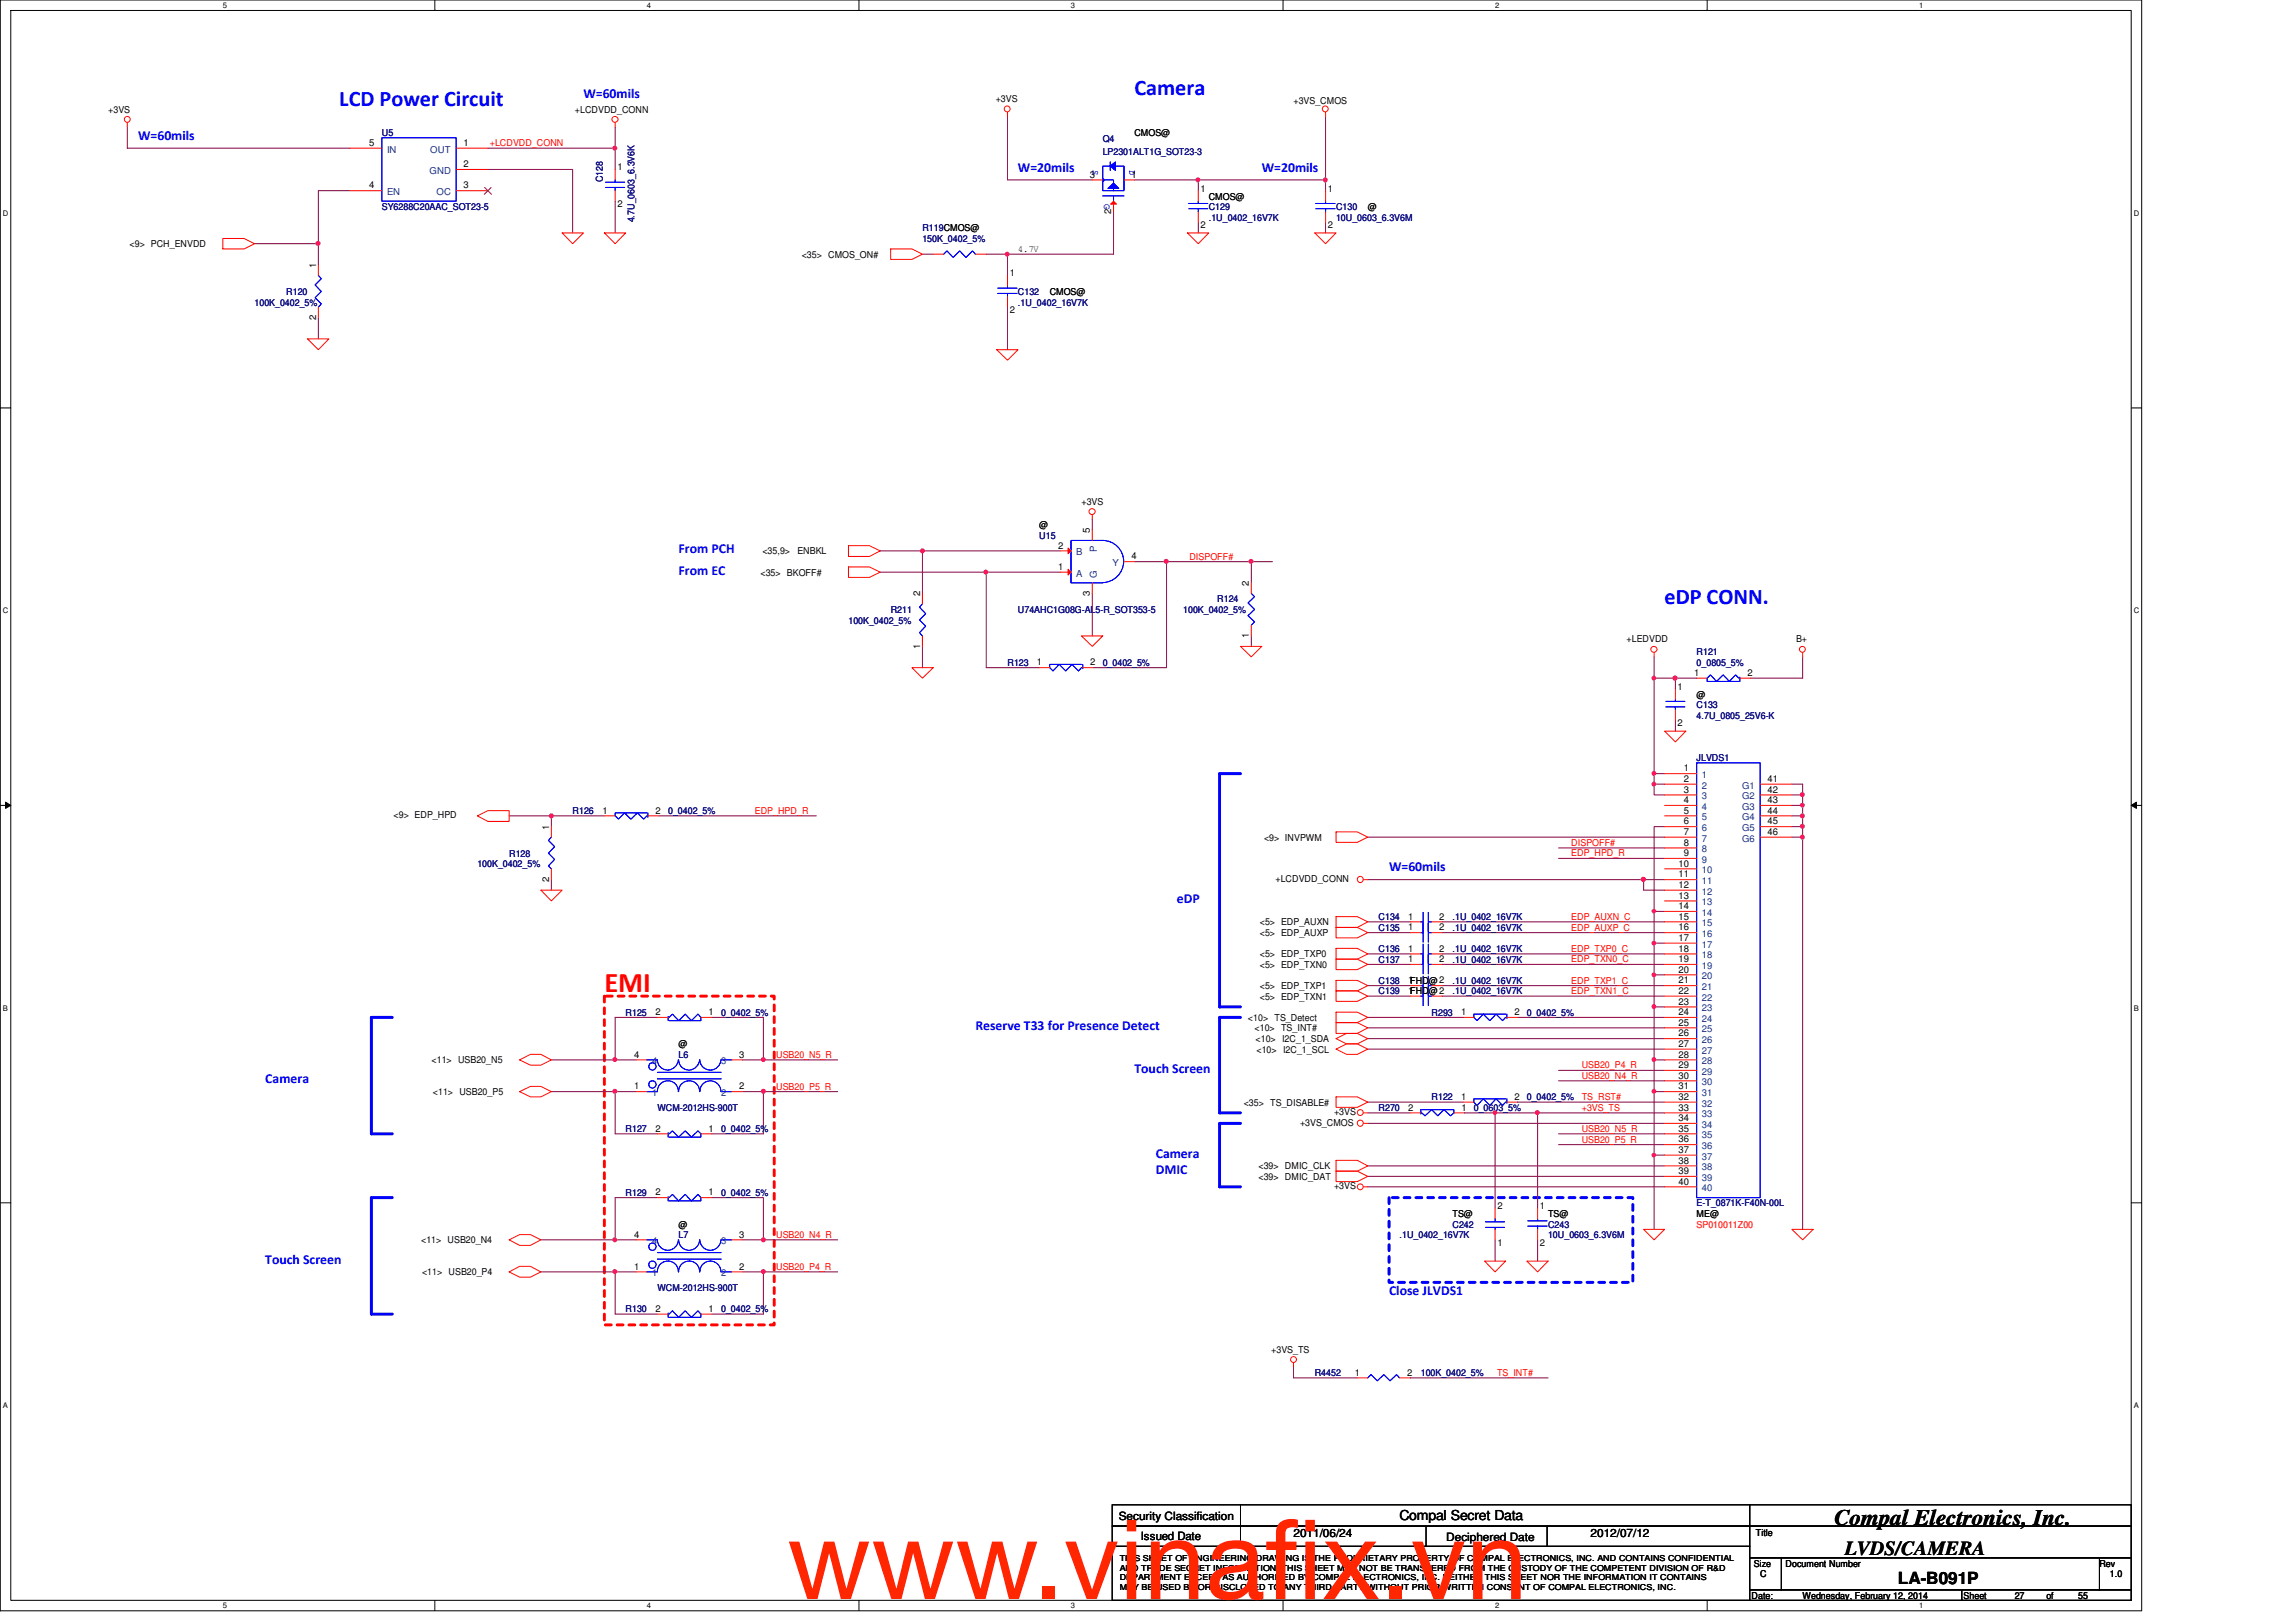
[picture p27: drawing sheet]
<svg xmlns="http://www.w3.org/2000/svg" width="297mm" height="210mm" viewBox="0 0 297 210" stroke-linecap="round" stroke-linejoin="round" font-family="sans-serif">
<defs><g id="words">
<g font-size="14.1" fill="#ff2600">
<text x="101.8" y="206.9">www.vinaf</text>
<text x="163.7" y="206.9">ix.vn</text>
</g>
<text font-size="3.7" fill="#f00" x="78.2" y="128.3">EMI</text>
<g font-size="2.9" fill="#00f">
<text x="43.9" y="13.7">LCD Power Circuit</text>
<text x="146.8" y="12.3">Camera</text>
<text x="215.3" y="78.2">eDP CONN.</text>
</g>
<text font-size="2.9" x="237.3" y="197.4">Compal Electronics, Inc.</text>
<text font-size="2.6" x="238.7" y="201.2">LVDS/CAMERA</text>
<text font-size="2.2" x="245.5" y="205">LA-B091P</text>
<g font-size="1.8" fill="#00f">
<text x="75.5" y="12.7">W=60mils</text>
<text x="17.9" y="18.1">W=60mils</text>
<text x="131.7" y="22.3">W=20mils</text>
<text x="163.2" y="22.3">W=20mils</text>
<text x="87.8" y="71.6">From PCH</text>
<text x="87.8" y="74.4">From EC</text>
<text x="179.7" y="112.8">W=60mils</text>
<text x="152.3" y="116.9">eDP</text>
<text x="126.2" y="133.4">Reserve T33 for Presence Detect</text>
<text x="34.3" y="140.2">Camera</text>
<text x="146.8" y="138.9">Touch Screen</text>
<text x="149.5" y="149.8">Camera</text>
<text x="149.5" y="152">DMIC</text>
<text x="34.3" y="163.5">Touch Screen</text>
<text x="179.7" y="167.6">Close JLVDS1</text>
</g>
<text font-size="1.8" x="181.1" y="196.8">Compal Secret Data</text>
<g font-size="1.5">
<text x="144.7" y="196.6">Security Classification</text>
<text x="147.6" y="199.3">Issued Date</text>
<text x="167.3" y="198.8">2011/06/24</text>
<text x="187.1" y="199.4">Deciphered Date</text>
<text x="205.8" y="198.8">2012/07/12</text>
</g>
<g font-size="1.2">
<text x="14" y="14.6">+3VS</text>
<text x="74.4" y="14.6">+LCDVDD_CONN</text>
<text x="128.8" y="13.2">+3VS</text>
<text x="146.8" y="17.6">CMOS@</text>
<text x="167.3" y="13.5">+3VS_CMOS</text>
<text x="47.7" y="18.9">5</text>
<text x="60" y="18.9">1</text>
<text x="60" y="21.6">2</text>
<text x="79.9" y="22.1">1</text>
<text x="141" y="23">3</text>
<text x="146.4" y="23">1</text>
<text x="47.7" y="24.4">4</text>
<text x="60" y="24.4">3</text>
<text x="79.9" y="26.8">2</text>
<text x="143.8" y="27.7" transform="rotate(-90 143.8 27.7)">2</text>
<text x="155.3" y="24.8">1</text>
<text x="155.3" y="29.5">2</text>
<text x="156.4" y="25.8">CMOS@</text>
<text x="171.8" y="24.8">1</text>
<text x="171.8" y="29.5">2</text>
<text x="177" y="27.2">@</text>
<text x="16.8" y="32">&lt;9&gt; PCH_ENVDD</text>
<text x="40.9" y="34.7" transform="rotate(-90 40.9 34.7)">1</text>
<text x="103.7" y="33.4">&lt;35&gt; CMOS_ON#</text>
<text x="130.6" y="35.8">1</text>
<text x="131.7" y="32.6">4.7V</text>
<text x="40.9" y="41.4" transform="rotate(-90 40.9 41.4)">2</text>
<text x="130.6" y="40.5">2</text>
<text x="135.8" y="38.1">CMOS@</text>
<text x="139.9" y="65.3">+3VS</text>
<text x="98.6" y="71.8">&lt;35,9&gt;</text>
<text x="103.2" y="71.8">ENBKL</text>
<text x="134.4" y="68.3">@</text>
<text x="136.9" y="71">2</text>
<text x="141" y="69" transform="rotate(-90 141 69)">5</text>
<text x="98.4" y="74.5">&lt;35&gt; BKOFF#</text>
<text x="119" y="77.2" transform="rotate(-90 119 77.2)">2</text>
<text x="136.9" y="73.7">1</text>
<text x="141" y="77.1" transform="rotate(-90 141 77.1)">3</text>
<text x="146.4" y="72.4">4</text>
<text x="161.6" y="75.8" transform="rotate(-90 161.6 75.8)">2</text>
<text x="119" y="83.9" transform="rotate(-90 119 83.9)">1</text>
<text x="161.6" y="82.6" transform="rotate(-90 161.6 82.6)">1</text>
<text x="210.4" y="83.1">+LEDVDD</text>
<text x="232.4" y="83.1">B+</text>
<text x="134.2" y="86.1">1</text>
<text x="141.1" y="86.1">2</text>
<text x="217" y="89.3">1</text>
<text x="219.2" y="87.5">1</text>
<text x="226.1" y="87.5">2</text>
<text x="217" y="94">2</text>
<text x="219.5" y="90.3">@</text>
<text x="217.8" y="99.8">1</text>
<text x="217.8" y="101.2">2</text>
<text x="228.7" y="101.2">41</text>
<text x="50.9" y="105.9">&lt;9&gt; EDP_HPD</text>
<text x="71" y="107.4" transform="rotate(-90 71 107.4)">1</text>
<text x="77.9" y="105.3">1</text>
<text x="84.8" y="105.3">2</text>
<text x="217.8" y="102.6">3</text>
<text x="217.8" y="103.9">4</text>
<text x="217.8" y="105.3">5</text>
<text x="217.8" y="106.7">6</text>
<text x="228.7" y="102.6">42</text>
<text x="228.7" y="103.9">43</text>
<text x="228.7" y="105.3">44</text>
<text x="228.7" y="106.7">45</text>
<text x="163.5" y="108.8">&lt;9&gt; INVPWM</text>
<text x="217.2" y="112.1">10</text>
<text x="217.2" y="113.5">11</text>
<text x="217.8" y="108">7</text>
<text x="217.8" y="109.4">8</text>
<text x="217.8" y="110.8">9</text>
<text x="228.7" y="108">46</text>
<text x="71" y="114.1" transform="rotate(-90 71 114.1)">2</text>
<text x="163" y="119.8">&lt;5&gt; EDP_AUXN</text>
<text x="165" y="114.1">+LCDVDD_CONN</text>
<text x="182.2" y="119">1</text>
<text x="186.2" y="119">2</text>
<text x="217.2" y="114.9">12</text>
<text x="217.2" y="116.3">13</text>
<text x="217.2" y="117.6">14</text>
<text x="217.2" y="119">15</text>
<text x="163" y="121.2">&lt;5&gt; EDP_AUXP</text>
<text x="163" y="123.9">&lt;5&gt; EDP_TXP0</text>
<text x="163" y="125.3">&lt;5&gt; EDP_TXN0</text>
<text x="182.2" y="124.5">1</text>
<text x="182.2" y="123.1">1</text>
<text x="182.2" y="120.4">1</text>
<text x="186.2" y="124.5">2</text>
<text x="186.2" y="123.1">2</text>
<text x="186.2" y="120.4">2</text>
<text x="217.2" y="120.4">16</text>
<text x="217.2" y="121.8">17</text>
<text x="217.2" y="123.1">18</text>
<text x="217.2" y="124.5">19</text>
<text x="217.2" y="125.9">20</text>
<text x="84.8" y="131.4">2</text>
<text x="91.6" y="131.4">1</text>
<text x="163" y="128">&lt;5&gt; EDP_TXP1</text>
<text x="163" y="129.4">&lt;5&gt; EDP_TXN1</text>
<text x="182.2" y="127.3">1FHD@2</text>
<text x="182.2" y="128.6">1FHD@2</text>
<text x="189" y="131.4">1</text>
<text x="195.9" y="131.4">2</text>
<text x="217.2" y="127.3">21</text>
<text x="217.2" y="128.6">22</text>
<text x="217.2" y="130">23</text>
<text x="217.2" y="131.4">24</text>
<text x="55.8" y="137.6">&lt;11&gt; USB20_N5</text>
<text x="82" y="136.9">4</text>
<text x="87.8" y="135.6">@</text>
<text x="95.6" y="136.9">3</text>
<text x="161.5" y="132.1">&lt;10&gt; TS_Detect</text>
<text x="162.3" y="133.5">&lt;10&gt; TS_INT#</text>
<text x="162.4" y="134.9">&lt;10&gt; I2C_1_SDA</text>
<text x="162.6" y="136.2">&lt;10&gt; I2C_1_SCL</text>
<text x="217.2" y="132.7">25</text>
<text x="217.2" y="134.1">26</text>
<text x="217.2" y="135.5">27</text>
<text x="217.2" y="136.9">28</text>
<text x="56" y="141.7">&lt;11&gt; USB20_P5</text>
<text x="82" y="141">1</text>
<text x="95.6" y="141">2</text>
<text x="160.9" y="143.1">&lt;35&gt; TS_DISABLE#</text>
<text x="182.2" y="143.7">2</text>
<text x="189" y="142.3">1</text>
<text x="189.1" y="143.7">1</text>
<text x="195.9" y="142.3">2</text>
<text x="217.2" y="138.2">29</text>
<text x="217.2" y="139.6">30</text>
<text x="217.2" y="141">31</text>
<text x="217.2" y="142.3">32</text>
<text x="217.2" y="143.7">33</text>
<text x="84.8" y="146.4">2</text>
<text x="91.6" y="146.4">1</text>
<text x="168.2" y="145.7">+3VS_CMOS</text>
<text x="172.6" y="144.3">+3VS</text>
<text x="217.2" y="145.1">34</text>
<text x="217.2" y="146.4">35</text>
<text x="217.2" y="147.8">36</text>
<text x="217.2" y="149.2">37</text>
<text x="84.8" y="154.7">2</text>
<text x="91.6" y="154.7">1</text>
<text x="162.8" y="151.3">&lt;39&gt; DMIC_CLK</text>
<text x="162.8" y="152.7">&lt;39&gt; DMIC_DAT</text>
<text x="172.6" y="153.9">+3VS</text>
<text x="217.2" y="150.6">38</text>
<text x="217.2" y="151.9">39</text>
<text x="217.2" y="153.3">40</text>
<text x="54.5" y="160.9">&lt;11&gt; USB20_N4</text>
<text x="82" y="160.1">4</text>
<text x="87.8" y="158.9">@</text>
<text x="95.6" y="160.1">3</text>
<text x="187.9" y="157.5">TS@</text>
<text x="193.7" y="161.2">1</text>
<text x="193.7" y="156.5">2</text>
<text x="199.2" y="156.5">1</text>
<text x="199.2" y="161.2">2</text>
<text x="200.3" y="157.5">TS@</text>
<text x="219.5" y="157.5">ME@</text>
<text x="54.6" y="165">&lt;11&gt; USB20_P4</text>
<text x="82" y="164.3">1</text>
<text x="95.6" y="164.3">2</text>
<text x="84.8" y="169.8">2</text>
<text x="91.6" y="169.8">1</text>
<text x="164.5" y="175">+3VS_TS</text>
<text x="175.3" y="178">1</text>
<text x="182" y="178">2</text>
<text x="226.9" y="202.7">Size</text>
<text x="227.2" y="198.8">Title</text>
<text x="231" y="202.7">Document Number</text>
<text x="271.6" y="202.7">Rev</text>
<text x="226.6" y="206.9">Date:</text>
<text x="227.7" y="204.1">C</text>
<text x="233.2" y="206.9">Wednesday, February 12, 2014</text>
<text x="254" y="206.9">Sheet</text>
<text x="260.6" y="206.9">27</text>
<text x="264.7" y="206.9">of</text>
<text x="268.9" y="206.9">55</text>
<text x="273" y="204.1">1.0</text>
</g>
<g font-size="1.2" fill="#000080">
<text x="49.4" y="17.6">U5</text>
<text x="78" y="23.6" transform="rotate(-90 78 23.6)">C128</text>
<text x="142.7" y="18.4">Q4</text>
<text x="142.7" y="20.1">LP2301ALT1G_SOT23-3</text>
<text x="49.4" y="27.2">SY6288C20AAC_SOT23-5</text>
<text x="82.1" y="28.8" transform="rotate(-90 82.1 28.8)">4.7U_0603_6.3V6K</text>
<text x="119.3" y="29.9">R119CMOS@</text>
<text x="156.4" y="27.2">C129</text>
<text x="156.4" y="28.6">.1U_0402_16V7K</text>
<text x="172.8" y="27.2">C130</text>
<text x="172.8" y="28.6">10U_0603_6.3V6M</text>
<text x="119.3" y="31.3">150K_0402_5%</text>
<text x="32.9" y="39.5">100K_0402_5%</text>
<text x="37" y="38.1">R120</text>
<text x="131.7" y="38.1">C132</text>
<text x="131.7" y="39.5">.1U_0402_16V7K</text>
<text x="134.4" y="69.7">U15</text>
<text x="157.5" y="77.9">R124</text>
<text x="109.8" y="80.7">100K_0402_5%</text>
<text x="115.2" y="79.3">R211</text>
<text x="131.7" y="79.3">U74AHC1G08G-AL5-R_SOT353-5</text>
<text x="153.1" y="79.3">100K_0402_5%</text>
<text x="130.3" y="86.1">R123</text>
<text x="142.7" y="86.1">0_0402_5%</text>
<text x="219.5" y="84.8">R121</text>
<text x="219.5" y="86.1">0_0805_5%</text>
<text x="219.5" y="91.7">C133</text>
<text x="219.5" y="93">4.7U_0805_25V6-K</text>
<text x="219.5" y="98.5">JLVDS1</text>
<text x="74.1" y="105.4">R126</text>
<text x="86.4" y="105.4">0_0402_5%</text>
<text x="61.8" y="112.2">100K_0402_5%</text>
<text x="65.9" y="110.9">R128</text>
<text x="178.3" y="119.1">C134</text>
<text x="187.9" y="119.1">.1U_0402_16V7K</text>
<text x="178.3" y="124.6">C137</text>
<text x="178.3" y="123.2">C136</text>
<text x="178.3" y="120.4">C135</text>
<text x="187.9" y="124.6">.1U_0402_16V7K</text>
<text x="187.9" y="123.2">.1U_0402_16V7K</text>
<text x="187.9" y="120.4">.1U_0402_16V7K</text>
<text x="80.9" y="131.4">R125</text>
<text x="93.3" y="131.4">0_0402_5%</text>
<text x="178.3" y="127.3">C138</text>
<text x="178.3" y="128.7">C139</text>
<text x="185.2" y="131.4">R293</text>
<text x="187.9" y="127.3">.1U_0402_16V7K</text>
<text x="187.9" y="128.7">.1U_0402_16V7K</text>
<text x="197.5" y="131.4">0_0402_5%</text>
<text x="87.8" y="136.9">L6</text>
<text x="85" y="143.8">WCM-2012HS-900T</text>
<text x="178.3" y="143.8">R270</text>
<text x="185.2" y="142.4">R122</text>
<text x="190.7" y="143.8">0_0603_5%</text>
<text x="197.5" y="142.4">0_0402_5%</text>
<text x="80.9" y="146.5">R127</text>
<text x="93.3" y="146.5">0_0402_5%</text>
<text x="80.9" y="154.7">R129</text>
<text x="93.3" y="154.7">0_0402_5%</text>
<text x="87.8" y="160.2">L7</text>
<text x="181.1" y="160.2">.1U_0402_16V7K</text>
<text x="187.9" y="158.9">C242</text>
<text x="200.3" y="158.9">C243</text>
<text x="200.3" y="160.2">10U_0603_6.3V6M</text>
<text x="219.5" y="156.1">E-T_0871K-F40N-00L</text>
<text x="85" y="167.1">WCM-2012HS-900T</text>
<text x="80.9" y="169.8">R130</text>
<text x="93.3" y="169.8">0_0402_5%</text>
<text x="170.1" y="178.1">R4452</text>
<text x="183.8" y="178.1">100K_0402_5%</text>
</g>
<g font-size="1.2" fill="#004080">
<text x="50.1" y="19.8">IN</text>
<text x="55.6" y="22.5">GND</text>
<text x="55.7" y="19.8">OUT</text>
<text x="50.1" y="25.3">EN</text>
<text x="56.5" y="25.3">OC</text>
<text x="139.2" y="71.9">B</text>
<text x="141.9" y="71.5" transform="rotate(-90 141.9 71.5)">P</text>
<text x="139.2" y="74.6">A</text>
<text x="141.9" y="74.8" transform="rotate(-90 141.9 74.8)">G</text>
<text x="143.9" y="73.3">Y</text>
<text x="220.2" y="100.7">1</text>
<text x="220.2" y="102.1">2</text>
<text x="220.2" y="103.5">3</text>
<text x="220.2" y="104.8">4</text>
<text x="220.2" y="106.2">5</text>
<text x="220.2" y="107.6">6</text>
<text x="225.4" y="102.1">G1</text>
<text x="225.4" y="103.5">G2</text>
<text x="225.4" y="104.8">G3</text>
<text x="225.4" y="106.2">G4</text>
<text x="225.4" y="107.6">G5</text>
<text x="220.2" y="108.9">7</text>
<text x="220.2" y="110.3">8</text>
<text x="220.2" y="111.7">9</text>
<text x="220.2" y="113">10</text>
<text x="225.4" y="108.9">G6</text>
<text x="220.2" y="114.4">11</text>
<text x="220.2" y="115.8">12</text>
<text x="220.2" y="117.2">13</text>
<text x="220.2" y="118.5">14</text>
<text x="220.2" y="119.9">15</text>
<text x="220.2" y="121.3">16</text>
<text x="220.2" y="122.6">17</text>
<text x="220.2" y="124">18</text>
<text x="220.2" y="125.4">19</text>
<text x="220.2" y="126.7">20</text>
<text x="220.2" y="128.1">21</text>
<text x="220.2" y="129.5">22</text>
<text x="220.2" y="130.9">23</text>
<text x="84.4" y="137.8">4</text>
<text x="93.3" y="137.8">3</text>
<text x="220.2" y="132.2">24</text>
<text x="220.2" y="133.6">25</text>
<text x="220.2" y="135">26</text>
<text x="220.2" y="136.4">27</text>
<text x="220.2" y="137.8">28</text>
<text x="84.4" y="141.9">1</text>
<text x="93.3" y="141.9">2</text>
<text x="220.2" y="139.1">29</text>
<text x="220.2" y="140.5">30</text>
<text x="220.2" y="141.9">31</text>
<text x="220.2" y="143.2">32</text>
<text x="220.2" y="144.6">33</text>
<text x="220.2" y="146">34</text>
<text x="220.2" y="147.3">35</text>
<text x="220.2" y="148.7">36</text>
<text x="220.2" y="150.1">37</text>
<text x="220.2" y="151.5">38</text>
<text x="220.2" y="152.8">39</text>
<text x="220.2" y="154.2">40</text>
<text x="84.4" y="161">4</text>
<text x="93.3" y="161">3</text>
<text x="84.4" y="165.2">1</text>
<text x="93.3" y="165.2">2</text>
</g>
<g font-size="1.2" fill="#f00">
<text x="63.4" y="18.9">+LCDVDD_CONN</text>
<text x="153.9" y="72.4">DISPOFF#</text>
<text x="97.7" y="105.3">EDP_HPD_R</text>
<text x="203.3" y="110.8">EDP_HPD_R</text>
<text x="203.3" y="109.5">DISPOFF#</text>
<text x="203.3" y="119">EDP_AUXN_C</text>
<text x="203.3" y="120.4">EDP_AUXP_C</text>
<text x="203.3" y="123.2">EDP_TXP0_C</text>
<text x="203.3" y="124.5">EDP_TXN0_C</text>
<text x="203.3" y="128.7">EDP_TXN1_C</text>
<text x="203.3" y="127.3">EDP_TXP1_C</text>
<text x="100.4" y="136.9">USB20_N5_R</text>
<text x="100.4" y="141">USB20_P5_R</text>
<text x="204.6" y="143.8">+3VS_TS</text>
<text x="204.6" y="138.3">USB20_P4_R</text>
<text x="204.6" y="139.6">USB20_N4_R</text>
<text x="204.6" y="142.4">TS_RST#</text>
<text x="204.6" y="146.5">USB20_N5_R</text>
<text x="204.6" y="147.9">USB20_P5_R</text>
<text x="100.4" y="160.2">USB20_N4_R</text>
<text x="100.4" y="164.3">USB20_P4_R</text>
<text x="193.7" y="178.1">TS_INT#</text>
</g>
<g font-size="1.2" fill="#00f">
<text x="141.3" y="22.1" transform="rotate(90 141.3 22.1)">S</text>
<text x="146.1" y="22.1" transform="rotate(90 146.1 22.1)">D</text>
<text x="142.8" y="26.5" transform="rotate(90 142.8 26.5)">G</text>
</g>
<text font-size="1.2" fill="#ff8000" x="219.5" y="158.9">SP010011Z00</text>
<g font-size="1.1">
<text x="144.9" y="202">THIS SHEET OF ENGINEERING DRAWING IS THE PROPRIETARY PROPERTY OF COMPAL ELECTRONICS, INC. AND CONTAINS CONFIDENTIAL</text>
<text x="144.9" y="203.2">AND TRADE SECRET INFORMATION. THIS SHEET MAY NOT BE TRANSFERED FROM THE CUSTODY OF THE COMPETENT DIVISION OF R&amp;D</text>
<text x="144.9" y="204.5">DEPARTMENT EXCEPT AS AUTHORIZED BY COMPAL ELECTRONICS, INC. NEITHER THIS SHEET NOR THE INFORMATION IT CONTAINS</text>
<text x="144.9" y="205.7">MAY BE USED BY OR DISCLOSED TO ANY THIRD PARTY WITHOUT PRIOR WRITTEN CONSENT OF COMPAL ELECTRONICS, INC.</text>
</g>
<g font-size="1">
<text x="28.8" y="1">5</text>
<text x="83.7" y="1">4</text>
<text x="138.6" y="1">3</text>
<text x="193.4" y="1">2</text>
<text x="248.3" y="1">1</text>
<text x=".4" y="27.9">D</text>
<text x="276.1" y="27.9">D</text>
<text x=".4" y="79.4">C</text>
<text x="276.1" y="79.4">C</text>
<text x=".4" y="130.8">B</text>
<text x="276.1" y="130.8">B</text>
<text x=".4" y="182.2">A</text>
<text x="276.1" y="182.2">A</text>
<text x="28.8" y="208.1">5</text>
<text x="83.7" y="208.1">4</text>
<text x="138.6" y="208.1">3</text>
<text x="193.4" y="208.1">2</text>
<text x="248.3" y="208.1">1</text>
</g>
</g></defs>
<path d="M0 0h277.1v208.5h-277.1zM1.4 1.4h274.3v205.7h-274.3z" fill="none" stroke="#000" stroke-width=".13"/>
<g fill="#fff">
<path d="M28.8 .1h.6v1.1h-.6z"/>
<path d="M28.8 207.2h.6v1.1h-.6z"/>
</g>
<path d="M56.3 0v1.4M56.3 207.1v1.4" fill="none" stroke="#000" stroke-width=".13"/>
<g fill="#fff">
<path d="M83.7 .1h.5v1.1h-.5z"/>
<path d="M83.7 207.2h.5v1.1h-.5z"/>
</g>
<path d="M111.1 0v1.4M111.1 207.1v1.4" fill="none" stroke="#000" stroke-width=".13"/>
<g fill="#fff">
<path d="M138.6 .1h.5v1.1h-.5z"/>
<path d="M138.6 207.2h.5v1.1h-.5z"/>
</g>
<path d="M166 0v1.4M166 207.1v1.4" fill="none" stroke="#000" stroke-width=".13"/>
<g fill="#fff">
<path d="M193.4 .1h.6v1.1h-.6z"/>
<path d="M193.4 207.2h.6v1.1h-.6z"/>
</g>
<path d="M220.9 0v1.4M220.9 207.1v1.4" fill="none" stroke="#000" stroke-width=".13"/>
<g fill="#fff">
<path d="M248.3 .1h.5v1.1h-.5z"/>
<path d="M248.3 207.2h.5v1.1h-.5z"/>
<path d="M.4 27.1h.7v1.1h-.7z"/>
<path d="M276.1 27.1h.7v1.1h-.7z"/>
<path d="M.4 78.5h.7v1.1h-.7z"/>
<path d="M276.1 78.5h.7v1.1h-.7z"/>
</g>
<path d="M0 52.8h1.4M275.7 52.8h1.4" fill="none" stroke="#000" stroke-width=".13"/>
<g fill="#fff">
<path d="M.4 129.9h.6v1.1h-.6z"/>
<path d="M276.1 129.9h.6v1.1h-.6z"/>
</g>
<path d="M0 104.2h1.4M.7 103.8l.7 .4-.7 .4zM275.7 104.2l.7-.4v.8zM275.7 104.2h1.4" fill="none" stroke="#000" stroke-width=".13"/>
<path d="M.7 103.8l.7 .4-.7 .4zM275.7 104.2l.7-.4v.8z" fill="#000"/>
<g fill="#fff">
<path d="M.4 181.4h.6v1.1h-.6z"/>
<path d="M276.1 181.4h.6v1.1h-.6z"/>
</g>
<path d="M0 155.7h1.4M275.7 155.7h1.4" fill="none" stroke="#000" stroke-width=".13"/>
<path d="M160.5 100.1h-2.7v30.2h2.7M50.8 131.7h-2.8v15h2.8M160.5 131.7h-2.7v12.3h2.7M50.8 155h-2.8v15.1h2.8M160.5 145.4h-2.7v8.2h2.7" fill="none" stroke="#00f" stroke-width=".38"/>
<path d="M179.7 155h31.5v11h-31.5z" fill="none" stroke="#00f" stroke-width=".38" stroke-dasharray=".8 .8"/>
<path d="M78.2 128.9h22v42.6h-22z" fill="none" stroke="#f00" stroke-width=".38" stroke-dasharray=".8 .8"/>
<path d="M130.3 32.9v2.7" fill="none" stroke="#800040" stroke-width=".13"/>
<circle cx="130.3" cy="32.9" r=".26" fill="#f0f"/>
<circle cx="130.3" cy="32.9" r=".26" fill="none" stroke="#f0f" stroke-width=".13"/>
<path d="M130.3 15.1v8.2h11M119.3 32.9h1.4M130.3 39.8v5.5M144.1 27.4v5.5h-16.5M155 23.3h16.5v1.4M171.5 28.8v1.3" fill="none" stroke="#800040" stroke-width=".13"/>
<circle cx="171.4" cy="23.3" r=".26" fill="#f0f"/>
<circle cx="171.4" cy="23.3" r=".26" fill="none" stroke="#f0f" stroke-width=".13"/>
<circle cx="155" cy="23.3" r=".26" fill="#f0f"/>
<circle cx="155" cy="23.3" r=".26" fill="none" stroke="#f0f" stroke-width=".13"/>
<path d="M16.5 16.4v2.8h28.8M171.5 15.1v8.2M146.8 23.3h8.2v1.4M155 28.8v1.3M65.9 105.6h5.4v1.4M71.3 113.8v1.4M85.2 105.6h20.4" fill="none" stroke="#800040" stroke-width=".13"/>
<circle cx="71.3" cy="105.6" r=".26" fill="#f0f"/>
<circle cx="71.3" cy="105.6" r=".26" fill="none" stroke="#f0f" stroke-width=".13"/>
<path d="M71.3 105.6h6.9M79.6 160.4h2.7" fill="none" stroke="#800040" stroke-width=".13"/>
<circle cx="79.5" cy="160.4" r=".26" fill="#f0f"/>
<circle cx="79.5" cy="160.4" r=".26" fill="none" stroke="#f0f" stroke-width=".13"/>
<path d="M79.6 164.6h2.7" fill="none" stroke="#800040" stroke-width=".13"/>
<circle cx="79.5" cy="164.6" r=".26" fill="#f0f"/>
<circle cx="79.5" cy="164.6" r=".26" fill="none" stroke="#f0f" stroke-width=".13"/>
<path d="M98.8 160.4h9.6" fill="none" stroke="#800040" stroke-width=".13"/>
<circle cx="98.8" cy="160.4" r=".26" fill="#f0f"/>
<circle cx="98.8" cy="160.4" r=".26" fill="none" stroke="#f0f" stroke-width=".13"/>
<path d="M98.8 164.6h9.6" fill="none" stroke="#800040" stroke-width=".13"/>
<circle cx="98.8" cy="164.6" r=".26" fill="#f0f"/>
<circle cx="98.8" cy="164.6" r=".26" fill="none" stroke="#f0f" stroke-width=".13"/>
<path d="M79.6 131.7v5.5" fill="none" stroke="#800040" stroke-width=".13"/>
<circle cx="79.5" cy="137.1" r=".26" fill="#f0f"/>
<circle cx="79.5" cy="137.1" r=".26" fill="none" stroke="#f0f" stroke-width=".13"/>
<path d="M79.6 131.7h5.4M98.8 131.7v5.5" fill="none" stroke="#800040" stroke-width=".13"/>
<circle cx="98.8" cy="137.1" r=".26" fill="#f0f"/>
<circle cx="98.8" cy="137.1" r=".26" fill="none" stroke="#f0f" stroke-width=".13"/>
<path d="M71.3 137.2h8.3M92.1 131.7h6.7M96.1 137.2h2.7M71.3 141.3h8.3v5.4h5.4M85 155h-5.4v5.4h-9.6M92.1 155h6.7v5.4h-2.7M96.1 141.3h2.7M98.8 141.3h9.6M98.8 141.3v5.4h-6.7M70 164.6h9.6v5.5h5.4M96.1 164.6h2.7v5.5h-6.7" fill="none" stroke="#800040" stroke-width=".13"/>
<circle cx="98.8" cy="141.2" r=".26" fill="#f0f"/>
<circle cx="98.8" cy="141.2" r=".26" fill="none" stroke="#f0f" stroke-width=".13"/>
<path d="M98.8 137.2h9.6M79.6 141.3h2.7" fill="none" stroke="#800040" stroke-width=".13"/>
<circle cx="79.5" cy="141.2" r=".26" fill="#f0f"/>
<circle cx="79.5" cy="141.2" r=".26" fill="none" stroke="#f0f" stroke-width=".13"/>
<path d="M231.8 101.5h1.4v1.4M231.8 102.9h1.4M233.2 102.9v1.3M79.6 137.2h2.7" fill="none" stroke="#800040" stroke-width=".13"/>
<circle cx="233.2" cy="102.8" r=".26" fill="#f0f"/>
<circle cx="233.2" cy="102.8" r=".26" fill="none" stroke="#f0f" stroke-width=".13"/>
<path d="M231.8 104.2h1.4v1.4" fill="none" stroke="#800040" stroke-width=".13"/>
<circle cx="233.2" cy="104.2" r=".25" fill="#f0f"/>
<circle cx="233.2" cy="104.2" r=".25" fill="none" stroke="#f0f" stroke-width=".13"/>
<path d="M231.8 105.6h1.4v1.4" fill="none" stroke="#800040" stroke-width=".13"/>
<circle cx="233.2" cy="105.6" r=".26" fill="#f0f"/>
<circle cx="233.2" cy="105.6" r=".26" fill="none" stroke="#f0f" stroke-width=".13"/>
<path d="M231.8 107h1.4M233.2 108.3v50.8" fill="none" stroke="#800040" stroke-width=".13"/>
<circle cx="233.2" cy="108.3" r=".26" fill="#f0f"/>
<circle cx="233.2" cy="108.3" r=".26" fill="none" stroke="#f0f" stroke-width=".13"/>
<path d="M216.7 87.8v1.4M231.8 108.3h1.4" fill="none" stroke="#800040" stroke-width=".13"/>
<circle cx="216.7" cy="87.8" r=".26" fill="#f0f"/>
<circle cx="216.7" cy="87.8" r=".26" fill="none" stroke="#f0f" stroke-width=".13"/>
<path d="M216.7 93.3v1.3M216.7 87.8h2.8" fill="none" stroke="#800040" stroke-width=".13"/>
<circle cx="216.7" cy="87.8" r=".26" fill="#f0f"/>
<circle cx="216.7" cy="87.8" r=".26" fill="none" stroke="#f0f" stroke-width=".13"/>
<path d="M214 87.8v12.3" fill="none" stroke="#800040" stroke-width=".13"/>
<path d="M213.8 99.9l.2-.1 .2 .1-.1 .4h-.1h-.2z" fill-rule="evenodd" fill="#f0f"/>
<path d="M213.8 99.9l.2-.1 .2 .1-.1 .4h-.1h-.2z" fill="none" stroke="#f0f" stroke-width=".13"/>
<path d="M214 87.8h2.7" fill="none" stroke="#800040" stroke-width=".13"/>
<path d="M213.8 87.6l.2-.1 .2 .1-.1 .3-.1 .1-.2-.1z" fill-rule="evenodd" fill="#f0f"/>
<path d="M213.8 87.6l.2-.1 .2 .1-.1 .3-.1 .1-.2-.1z" fill="none" stroke="#f0f" stroke-width=".13"/>
<path d="M214 85v2.8M233.2 85v2.8h-6.7M214 100.1h1.4M215.4 101.5h-1.4v1.4h1.4" fill="none" stroke="#800040" stroke-width=".13"/>
<path d="M213.8 101.3l.2-.1 .2 .1-.1 .3-.1 .1-.2-.1z" fill-rule="evenodd" fill="#f0f"/>
<path d="M213.8 101.3l.2-.1 .2 .1-.1 .3-.1 .1-.2-.1z" fill="none" stroke="#f0f" stroke-width=".13"/>
<path d="M214 100.1v1.4M214 130.3v6.9" fill="none" stroke="#800040" stroke-width=".13"/>
<path d="M213.8 130.1l.2-.1 .2 .1-.1 .3-.1 .1-.2-.1z" fill-rule="evenodd" fill="#f0f"/>
<path d="M213.8 130.1l.2-.1 .2 .1-.1 .3-.1 .1-.2-.1z" fill="none" stroke="#f0f" stroke-width=".13"/>
<path d="M214 137.2h1.4M214 141.3v8.2" fill="none" stroke="#800040" stroke-width=".13"/>
<path d="M213.8 141h.2l.2 .1-.1 .3-.1 .1-.2-.1z" fill-rule="evenodd" fill="#f0f"/>
<path d="M213.8 141h.2l.2 .1-.1 .3-.1 .1-.2-.1z" fill="none" stroke="#f0f" stroke-width=".13"/>
<path d="M214 149.5v9.6" fill="none" stroke="#800040" stroke-width=".13"/>
<path d="M213.8 149.3l.2-.1 .2 .1-.1 .4h-.1h-.2z" fill-rule="evenodd" fill="#f0f"/>
<path d="M213.8 149.3l.2-.1 .2 .1-.1 .4h-.1h-.2z" fill="none" stroke="#f0f" stroke-width=".13"/>
<path d="M233.2 107v1.3M177 145.4h38.4M201.6 146.7h13.8M201.6 148.1h13.8M214 149.5h1.4" fill="none" stroke="#800040" stroke-width=".13"/>
<circle cx="233.2" cy="106.9" r=".26" fill="#f0f"/>
<circle cx="233.2" cy="106.9" r=".26" fill="none" stroke="#f0f" stroke-width=".13"/>
<path d="M177 150.9h38.4M177 152.2h38.4M177 153.6h38.4M177 144h5.5M193.4 144v12.3" fill="none" stroke="#800040" stroke-width=".13"/>
<path d="M193.2 143.8l.2-.1 .2 .1v.4h-.2h-.2z" fill-rule="evenodd" fill="#f0f"/>
<path d="M193.2 143.8l.2-.1 .2 .1v.4h-.2h-.2z" fill="none" stroke="#f0f" stroke-width=".13"/>
<path d="M119.3 71.3h17.9M215.4 144h-16.5v12.3M193.4 160.4v2.8M198.9 160.4v2.8" fill="none" stroke="#800040" stroke-width=".13"/>
<circle cx="119.3" cy="71.3" r=".26" fill="#f0f"/>
<circle cx="119.3" cy="71.3" r=".26" fill="none" stroke="#f0f" stroke-width=".13"/>
<path d="M161.9 72.7h2.7" fill="none" stroke="#800040" stroke-width=".13"/>
<circle cx="161.8" cy="72.6" r=".26" fill="#f0f"/>
<circle cx="161.8" cy="72.6" r=".26" fill="none" stroke="#f0f" stroke-width=".13"/>
<path d="M146.8 72.7h4.1" fill="none" stroke="#800040" stroke-width=".13"/>
<circle cx="150.9" cy="72.6" r=".26" fill="#f0f"/>
<circle cx="150.9" cy="72.6" r=".26" fill="none" stroke="#f0f" stroke-width=".13"/>
<path d="M137.2 74h-9.6v12.4M141.3 67.2v1.4M141.3 76.8v5.5" fill="none" stroke="#800040" stroke-width=".13"/>
<circle cx="127.5" cy="74" r=".26" fill="#f0f"/>
<circle cx="127.5" cy="74" r=".26" fill="none" stroke="#f0f" stroke-width=".13"/>
<path d="M113.9 74h13.7M113.9 71.3h5.4v5.5M161.9 75.4v-2.7h-11v13.7h-9.5M119.3 83.7v2.7M127.6 86.4h6.9M161.9 82.3v1.4M177 113.8h35.6" fill="none" stroke="#800040" stroke-width=".13"/>
<circle cx="212.6" cy="113.8" r=".26" fill="#f0f"/>
<circle cx="212.6" cy="113.8" r=".26" fill="none" stroke="#f0f" stroke-width=".13"/>
<path d="M212.6 113.8v1.4" fill="none" stroke="#800040" stroke-width=".13"/>
<circle cx="212.6" cy="113.8" r=".26" fill="#f0f"/>
<circle cx="212.6" cy="113.8" r=".26" fill="none" stroke="#f0f" stroke-width=".13"/>
<g fill="none" stroke="#800040" stroke-width=".13">
<path d="M177 119.3h5.5M186.6 119.3h28.8M212.6 113.8h2.8M212.6 115.2h2.8M215.4 117.9h-1.4v4.1h1.4M177 120.7h5.5M177 123.4h5.5M177 124.8h5.5M177 127.6h5.5M177 128.9h5.5M186.6 120.7h28.8M186.6 123.4h28.8"/>
<path d="M186.6 124.8h28.8M186.6 128.9h28.8M186.6 127.6h28.8M214 126.2h1.4"/>
</g>
<path d="M213.8 117.7h.3l.1 .2-.1 .2-.1 .1-.2-.1z" fill-rule="evenodd" fill="#f0f"/>
<path d="M213.8 117.7h.3l.1 .2-.1 .2-.1 .1-.2-.1z" fill="none" stroke="#f0f" stroke-width=".13"/>
<path d="M214 122v4.2" fill="none" stroke="#800040" stroke-width=".13"/>
<path d="M213.8 121.9l.2-.1 .2 .1-.1 .3-.1 .1-.2-.1z" fill-rule="evenodd" fill="#f0f"/>
<path d="M213.8 121.9l.2-.1 .2 .1-.1 .3-.1 .1-.2-.1z" fill="none" stroke="#f0f" stroke-width=".13"/>
<path d="M214 126.2v4.1h1.4" fill="none" stroke="#800040" stroke-width=".13"/>
<path d="M213.8 126l.2-.1 .2 .1-.1 .3-.1 .1-.2-.1z" fill-rule="evenodd" fill="#f0f"/>
<path d="M213.8 126l.2-.1 .2 .1-.1 .3-.1 .1-.2-.1z" fill="none" stroke="#f0f" stroke-width=".13"/>
<path d="M177 108.3h38.4M201.6 111.1h13.8M201.6 109.7h13.8M177 133h38.4M177 135.8h38.4M177 134.4h38.4M201.6 138.5h13.8M201.6 139.9h13.8M214 137.2v4.1h1.4M167.3 176.9v1.4h8.3M182.5 178.3h17.8" fill="none" stroke="#800040" stroke-width=".13"/>
<path d="M213.8 136.9h.2l.2 .1-.1 .3-.1 .1-.2-.1z" fill-rule="evenodd" fill="#f0f"/>
<path d="M213.8 136.9h.2l.2 .1-.1 .3-.1 .1-.2-.1z" fill="none" stroke="#f0f" stroke-width=".13"/>
<path d="M177 131.7h12.3M196.3 131.7h19.1M177 142.6h12.3M189.4 144h9.5M196.3 142.6h19.1" fill="none" stroke="#800040" stroke-width=".13"/>
<circle cx="198.9" cy="144" r=".26" fill="#f0f"/>
<circle cx="198.9" cy="144" r=".26" fill="none" stroke="#f0f" stroke-width=".13"/>
<path d="M41.2 31.5v2.8" fill="none" stroke="#800040" stroke-width=".13"/>
<circle cx="41.1" cy="31.5" r=".26" fill="#f0f"/>
<circle cx="41.1" cy="31.5" r=".26" fill="none" stroke="#f0f" stroke-width=".13"/>
<path d="M79.6 16.4v2.8h-16.5M41.2 24.7v6.8h-8.3M79.6 26v4.1M41.2 41.1v2.8" fill="none" stroke="#800040" stroke-width=".13"/>
<circle cx="79.5" cy="19.2" r=".26" fill="#f0f"/>
<circle cx="79.5" cy="19.2" r=".26" fill="none" stroke="#f0f" stroke-width=".13"/>
<path d="M79.6 19.2v2.7M41.2 24.7h4.1M63.1 21.9h11v8.2M215.4 107h-1.4v10.9" fill="none" stroke="#800040" stroke-width=".13"/>
<g fill="none" stroke="#f00" stroke-width=".13">
<path d="M16.5 15.9v.5M79.6 15.9v.5M130.3 14.5v.6M171.5 14.5v.6M28.8 30.9h2.8l1.3 .6-1.3 .7h-2.8zM72.7 30.1h2.8l-1.4 1.4zM78.2 30.1h2.7l-1.3 1.4zM115.2 32.2h2.8l1.3 .7-1.3 .7h-2.8zM120.7 32.9h1.4M126.2 32.9h1.4M130.3 35.6v1.4M130.3 38.4v1.4"/>
<path d="M153.6 30.1h2.8l-1.4 1.4zM170.1 30.1h2.7l-1.3 1.4zM171.5 24.7v1.3M171.5 27.4v1.4M39.8 43.9h2.7l-1.3 1.4zM128.9 45.3h2.8l-1.4 1.3zM109.8 70.6h2.7l1.4 .7-1.4 .7h-2.7zM109.8 73.4h2.7l1.4 .6-1.4 .7h-2.7zM119.3 76.8v1.3M141.3 66.6v.6M161.9 75.4v1.4M118 86.4h2.7l-1.4 1.4z"/>
<path d="M119.3 82.3v1.4M139.9 82.3h2.8l-1.4 1.4zM160.5 83.7h2.7l-1.3 1.3zM161.9 80.9v1.4M214 84.5v.5M215.4 94.6h2.7l-1.4 1.4zM216.7 89.2v1.3M216.7 91.9v1.4M219.5 87.8h1.4M225.1 87.8h1.4M233.2 84.5v.5M61.8 105.6l1.3-.7h2.8v1.4h-2.8z"/>
<path d="M70 115.2h2.7l-1.4 1.4zM172.8 118.6h2.8l1.4 .7-1.4 .7h-2.8zM172.8 107.7h2.8l1.4 .6-1.4 .7h-2.8zM176.4 113.8h.6M215.4 100.1h4.1M215.4 101.5h4.1M215.4 102.9h4.1M215.4 104.2h4.1M215.4 105.6h4.1M215.4 107h4.1M215.4 108.3h4.1M215.4 109.7h4.1"/>
<path d="M215.4 111.1h4.1M215.4 112.4h4.1M215.4 113.8h4.1M215.4 115.2h4.1M215.4 116.6h4.1M215.4 117.9h4.1M215.4 119.3h4.1M227.7 101.5h4.1M227.7 102.9h4.1M227.7 104.2h4.1M227.7 105.6h4.1M227.7 107h4.1"/>
<path d="M227.7 108.3h4.1M67.2 137.2l1.4-.8h1.4l1.3 .8-1.3 .6h-1.4zM82.3 137.2h1.4M94.7 137.2h1.4M172.8 120h2.8l1.4 .7-1.4 .7h-2.8zM172.8 122.7h2.8l1.4 .7-1.4 .7h-2.8zM172.8 124.1h2.8l1.4 .7-1.4 .7h-2.8zM172.8 126.9h2.8l1.4 .7-1.4 .6h-2.8zM172.8 128.2h2.8l1.4 .7-1.4 .7h-2.8zM172.8 134.4l1.4-.7h1.4l1.4 .7-1.4 .7h-1.4zM172.8 135.8l1.4-.7h1.4l1.4 .7-1.4 .6h-1.4zM172.8 132.3h2.8l1.4 .7-1.4 .7h-2.8z"/>
<path d="M172.8 131h2.8l1.4 .7-1.4 .6h-2.8zM182.5 124.8h1.3M182.5 123.4h1.3M182.5 127.6h1.3M182.5 128.9h1.3M182.5 120.7h1.3M185.2 124.8h1.4M185.2 123.4h1.4M185.2 127.6h1.4M185.2 128.9h1.4M185.2 120.7h1.4M215.4 120.7h4.1"/>
<path d="M215.4 122h4.1M215.4 123.4h4.1M215.4 124.8h4.1M215.4 126.2h4.1M215.4 127.6h4.1M215.4 128.9h4.1M215.4 130.3h4.1M215.4 131.7h4.1M215.4 133h4.1M215.4 134.4h4.1M215.4 135.8h4.1M215.4 137.2h4.1"/>
<path d="M215.4 138.5h4.1M215.4 139.9h4.1M67.2 141.3l1.4-.7h1.4l1.3 .7-1.3 .6h-1.4zM82.3 141.3h1.4M85 155h1.4M85 146.7h1.4M90.7 155h1.4M90.7 146.7h1.4M94.7 141.3h1.4M172.8 150.2h2.8l1.4 .7-1.4 .7h-2.8zM172.8 151.6h2.8l1.4 .6-1.4 .7h-2.8zM172.8 141.9h2.8l1.4 .7-1.4 .7h-2.8z"/>
<path d="M176.4 144h.6M176.4 145.4h.6M176.4 153.6h.6M189.3 142.6h1.4M193.4 159.1v1.3M193.4 156.3v1.4M194.9 142.6h1.4M198.9 156.3v1.4M198.9 159.1v1.3M212.6 159.1h2.8l-1.4 1.3zM215.4 141.3h4.1M215.4 142.6h4.1"/>
<path d="M215.4 144h4.1M215.4 145.4h4.1M215.4 146.7h4.1M215.4 148.1h4.1M215.4 149.5h4.1M215.4 150.9h4.1M215.4 152.2h4.1M215.4 153.6h4.1M231.8 159.1h2.8l-1.4 1.3zM65.9 160.4l1.3-.6h1.4l1.4 .6-1.4 .8h-1.4zM65.9 164.6l1.3-.7h1.4l1.4 .7-1.4 .7h-1.4zM82.3 164.6h1.4"/>
<path d="M82.3 160.4h1.4M94.7 160.4h1.4M94.7 164.6h1.4M167.3 176.4v.5M175.6 178.3h1.4M181.1 178.3h1.4M192.1 163.2h2.7l-1.4 1.4zM197.5 163.2h2.8l-1.4 1.4z"/>
<circle cx="16.5" cy="15.4" r=".38"/>
<circle cx="79.6" cy="15.4" r=".39"/>
<circle cx="130.3" cy="14.1" r=".38"/>
<circle cx="171.5" cy="14.1" r=".38"/>
<circle cx="141.3" cy="66.2" r=".39"/>
<circle cx="214" cy="84" r=".39"/>
<circle cx="233.2" cy="84" r=".38"/>
<circle cx="176" cy="113.8" r=".39"/>
<circle cx="176" cy="145.3" r=".39"/>
<circle cx="176" cy="144" r=".38"/>
<circle cx="176" cy="153.6" r=".38"/>
<circle cx="167.3" cy="175.9" r=".38"/>
</g>
<g fill="none" stroke="#000" stroke-width=".13">
<path d="M143.9 194.7h82.5v2.8h-82.5zM143.9 197.5h82.5v2.6h-82.5zM160.5 194.7v5.4M184.5 197.5v2.6M200.2 197.5v2.6M226.4 194.7h49.3v2.8h-49.3zM226.4 197.5h49.3v4.1h-49.3zM143.9 200.1h82.5v7h-82.5zM226.4 201.6h4.1v4.1h-4.1zM226.4 205.7h27.4v1.4h-27.4zM230.5 201.6h41.1v4.1h-41.1zM253.8 205.7h21.9v1.4h-21.9z"/>
<path d="M271.6 201.6h4.1v4.1h-4.1z"/>
</g>
<g fill="none" stroke="#00f" stroke-width=".13">
<path d="M122.1 32.9l.4-.4 .8 .8 .9-.8 .8 .8 .8-.8 .4 .4M129.1 38h2.5M129.1 37.3h2.5M130.3 37v.3M130.3 38v.4M170.2 27h2.5M170.2 26.3h2.5M171.5 26v.3M171.5 27v.4M119.3 78.1l-.3 .5 .8 .8-.8 .8 .8 .8-.8 .9 .3 .4M161.9 76.8l.4 .4-.8 .8 .8 .9-.8 .8 .8 .8-.4 .4M215.5 91.5h2.5"/>
<path d="M215.5 90.8h2.5M216.7 90.5v.3M216.7 91.5v.4M219.5 98.7h8.2v56.3h-8.2zM225 87.8l-.5-.5-.8 .9-.8-.9-.8 .9-.8-.9-.4 .5v.4h4.1M225.1 87.6v.6M184.1 119.5v2.4M184.8 119.5v2.4M83.7 137.2h1.3a1.36 1.36 0 0 0 1.4 1.3 1.36 1.36 0 0 0 1.4-1.3M85 139.6h8.3M85 138.8h8.3M87.8 137.2a1.36 1.36 0 0 0 1.4 1.3 1.36 1.36 0 0 0 1.3-1.3"/>
<path d="M90.5 137.2a1.36 1.36 0 0 0 1.4 1.3 1.36 1.36 0 0 0 1.4-1.3M93.3 137.2h1.4M183.8 124.8h.3M183.8 123.4h.3M183.8 127.6h.3M183.8 128.9h.3M183.8 120.7h.3M184.1 123.6v2.4M184.1 122.2v2.5M184.1 126.3v2.5M184.1 127.7v2.4M184.8 124.8h.4"/>
<path d="M184.8 123.4h.4M184.8 127.6h.4M184.8 128.9h.4M184.8 120.7h.4M184.8 123.6v2.4M184.8 122.2v2.5M184.8 126.3v2.5M184.8 127.7v2.4M83.7 141.3h1.3a1.36 1.36 0 0 1 1.4-1.4 1.36 1.36 0 0 1 1.4 1.4M86.4 154.9v.5M86.4 146.6v.6M86.6 155l.4-.4 .8 .8 .8-.8 .8 .8 .9-.8 .4 .4v.4h-4.1"/>
<path d="M86.6 146.7l.4-.4 .8 .9 .8-.9 .8 .9 .9-.9 .4 .4v.5h-4.1M87.8 141.3a1.36 1.36 0 0 1 1.4-1.4 1.36 1.36 0 0 1 1.3 1.4M90.5 141.3a1.36 1.36 0 0 1 1.4-1.4 1.36 1.36 0 0 1 1.4 1.4M93.3 141.3h1.4M192.2 158.1h2.4M192.2 158.8h2.4M193.4 158.8v.3M193.4 157.7v.4M194.8 142.2h-4.1v.4l.4 .4 .8-.8 .8 .8 .8-.8 .9 .8 .4-.4M194.9 142.2v.6M197.7 158.7h2.5M197.7 158h2.5"/>
<path d="M198.9 157.7v.3M198.9 158.7v.4M83.7 164.6h1.3a1.36 1.36 0 0 1 1.4-1.4 1.36 1.36 0 0 1 1.4 1.4M83.7 160.4h1.3a1.35 1.35 0 0 0 1.4 1.4 1.35 1.35 0 0 0 1.4-1.4M85 162.9h8.3M85 162.1h8.3M87.8 160.4a1.35 1.35 0 0 0 1.4 1.4 1.35 1.35 0 0 0 1.3-1.4M90.5 164.6a1.36 1.36 0 0 0-1.3-1.4 1.36 1.36 0 0 0-1.4 1.4M90.5 160.4a1.35 1.35 0 0 0 1.4 1.4 1.35 1.35 0 0 0 1.4-1.4M93.3 164.6a1.36 1.36 0 0 0-1.4-1.4 1.36 1.36 0 0 0-1.4 1.4M93.3 160.4h1.4M93.3 164.6h1.4"/>
<path d="M177 178.3l.4-.4 .8 .8 .8-.8 .8 .8 .9-.8 .4 .4"/>
<circle cx="84.4" cy="138" r=".47"/>
<circle cx="84.4" cy="140.3" r=".47"/>
<circle cx="84.4" cy="163.7" r=".47"/>
<circle cx="84.4" cy="161.3" r=".47"/>
</g>
<path d="M143.3 24.4l.8-.7 .6 .7z" fill="#00f"/>
<path d="M143.3 24.4l.8-.7 .6 .7z" fill="none" stroke="#00f" stroke-width=".13"/>
<path d="M143.6 21.5l.7-.5v1.1z" fill="#00f"/>
<path d="M142.7 25.4h2.7M143.6 21v1.1M143.6 21.5h-.9v1.8v-.1h.1v.3h-.1M143.6 21.5l.7-.5v1.1zM144.1 25.4v.6M144.3 21.5h1.1v3.2h-2.7v-1.4h1.4v1.4" fill="none" stroke="#00f" stroke-width=".13"/>
<path d="M143.3 24.4l.8-.7 .6 .7z" fill="#00f"/>
<path d="M143.3 24.4l.8-.7 .6 .7z" fill="none" stroke="#00f" stroke-width=".13"/>
<path d="M143.6 21.5l.7-.5v1.1z" fill="#00f"/>
<path d="M142.7 25.4h2.7M143.6 21v1.1M143.6 21.5h-.9v1.8v-.1h.1v.3h-.1M143.6 21.5l.7-.5v1.1zM144.1 25.4v.6M144.3 21.5h1.1v3.2h-2.7v-1.4h1.4v1.4" fill="none" stroke="#00f" stroke-width=".13"/>
<path d="M144.1 26l.3 .4h-.7z" fill="#f00"/>
<g fill="none" stroke="#f00" stroke-width=".13">
<path d="M41.2 34.3v1.3M41.2 39.8v1.3M79.6 21.9v1.4M79.6 24.7v1.3M141.3 23.3h1.4M144.1 26l.3 .4h-.7zM144.1 26v1.4M145.4 23.3h1.4M134.5 86.4h1.3M140.1 86.4h1.3M182.5 119.3h1.3M185.2 119.3h1.4"/>
<path d="M85 131.7h1.4M90.7 131.7h1.4M189.3 131.7h1.4M194.9 131.7h1.4M182.5 144h1.3M188.1 144h1.3M85 170.1h1.4M90.7 170.1h1.4"/>
</g>
<g fill="none" stroke="#00f" stroke-width=".13">
<path d="M41.2 35.6l.4 .5-.8 .8 .8 .8-.8 .8 .8 .8-.4 .5M78.4 24.3h2.4M78.4 23.6h2.4M79.6 23.3v.3M79.6 24.3v.4M142.7 75.4a2.73 2.73 0 0 0 2.7-2.7 2.73 2.73 0 0 0-2.7-2.8h-4.1v5.5h4.1M139.9 86h-4.1v.4l.4 .4 .8-.8 .9 .8 .8-.8 .8 .8 .4-.4M140.1 86v.5M183.8 119.3h.3M184.1 118.1v2.5M184.8 119.3h.4M184.8 118.1v2.5"/>
<path d="M86.4 131.5v.6M86.6 131.7l.4-.5 .8 .9 .8-.9 .8 .9 .9-.9 .4 .5v.4h-4.1M194.8 131.2h-4.1v.5l.4 .4 .8-.9 .8 .9 .8-.9 .9 .9 .4-.4M194.9 131.2v.6M183.8 143.6v.5M183.9 143.6h4.2v.4l-.4 .4-.9-.8-.8 .8-.8-.8-.8 .8-.5-.4M86.4 169.9v.6M86.6 170.1l.4-.5 .8 .9 .8-.9 .8 .9 .9-.9 .4 .5v.4h-4.1"/>
</g>
<path d="M138.2 70.9l.4 .4-.4 .4z" fill="#f00"/>
<path d="M137.2 71.3h1.4M138.2 70.9l.4 .4-.4 .4z" fill="none" stroke="#f00" stroke-width=".13"/>
<path d="M138.2 73.7l.4 .3-.4 .4z" fill="#f00"/>
<g fill="none" stroke="#f00" stroke-width=".13">
<path d="M45.3 19.2h4.1M59 19.2h4.1M45.3 24.7h4.1M59 24.7h4.1M59 21.9h4.1M155 24.7v1.3M155 27.4v1.4M137.2 74h1.4M138.2 73.7l.4 .3-.4 .4zM141.3 68.6v1.3M141.3 75.4v1.4M145.4 72.7h1.4"/>
<path d="M71.3 107v1.3M71.3 112.4v1.4M78.2 105.6h1.4M83.8 105.6h1.4"/>
</g>
<path d="M49.4 17.8h9.6v8.2h-9.6zM153.8 27h2.5M153.8 26.3h2.5M155 26v.3M155 27v.4M71.3 108.3l-.4 .5 .9 .8-.9 .8 .9 .8-.9 .9 .4 .3M83.7 105.2h-4.1v.4l.4 .4 .8-.8 .8 .8 .9-.8 .8 .8 .4-.4M83.8 105.2v.6" fill="none" stroke="#00f" stroke-width=".13"/>
<path d="M62.7 24.3l.9 .8M63.5 24.3l-.8 .8" fill="none" stroke="#804000" stroke-width=".13"/>
<circle cx="130.3" cy="32.9" r=".26" fill="#f0f"/>
<circle cx="130.3" cy="32.9" r=".26" fill="none" stroke="#f0f" stroke-width=".13"/>
<circle cx="171.4" cy="23.3" r=".26" fill="#f0f"/>
<circle cx="171.4" cy="23.3" r=".26" fill="none" stroke="#f0f" stroke-width=".13"/>
<circle cx="155" cy="23.3" r=".26" fill="#f0f"/>
<circle cx="155" cy="23.3" r=".26" fill="none" stroke="#f0f" stroke-width=".13"/>
<circle cx="71.3" cy="105.6" r=".26" fill="#f0f"/>
<circle cx="71.3" cy="105.6" r=".26" fill="none" stroke="#f0f" stroke-width=".13"/>
<circle cx="79.5" cy="160.4" r=".26" fill="#f0f"/>
<circle cx="79.5" cy="160.4" r=".26" fill="none" stroke="#f0f" stroke-width=".13"/>
<circle cx="79.5" cy="164.6" r=".26" fill="#f0f"/>
<circle cx="79.5" cy="164.6" r=".26" fill="none" stroke="#f0f" stroke-width=".13"/>
<circle cx="98.8" cy="160.4" r=".26" fill="#f0f"/>
<circle cx="98.8" cy="160.4" r=".26" fill="none" stroke="#f0f" stroke-width=".13"/>
<circle cx="98.8" cy="164.6" r=".26" fill="#f0f"/>
<circle cx="98.8" cy="164.6" r=".26" fill="none" stroke="#f0f" stroke-width=".13"/>
<circle cx="79.5" cy="137.1" r=".26" fill="#f0f"/>
<circle cx="79.5" cy="137.1" r=".26" fill="none" stroke="#f0f" stroke-width=".13"/>
<circle cx="98.8" cy="137.1" r=".26" fill="#f0f"/>
<circle cx="98.8" cy="137.1" r=".26" fill="none" stroke="#f0f" stroke-width=".13"/>
<circle cx="98.8" cy="141.2" r=".26" fill="#f0f"/>
<circle cx="98.8" cy="141.2" r=".26" fill="none" stroke="#f0f" stroke-width=".13"/>
<circle cx="79.5" cy="141.2" r=".26" fill="#f0f"/>
<circle cx="79.5" cy="141.2" r=".26" fill="none" stroke="#f0f" stroke-width=".13"/>
<circle cx="233.2" cy="102.8" r=".26" fill="#f0f"/>
<circle cx="233.2" cy="102.8" r=".26" fill="none" stroke="#f0f" stroke-width=".13"/>
<circle cx="233.2" cy="104.2" r=".25" fill="#f0f"/>
<circle cx="233.2" cy="104.2" r=".25" fill="none" stroke="#f0f" stroke-width=".13"/>
<circle cx="233.2" cy="105.6" r=".26" fill="#f0f"/>
<circle cx="233.2" cy="105.6" r=".26" fill="none" stroke="#f0f" stroke-width=".13"/>
<circle cx="233.2" cy="108.3" r=".26" fill="#f0f"/>
<circle cx="233.2" cy="108.3" r=".26" fill="none" stroke="#f0f" stroke-width=".13"/>
<circle cx="216.7" cy="87.8" r=".26" fill="#f0f"/>
<circle cx="216.7" cy="87.8" r=".26" fill="none" stroke="#f0f" stroke-width=".13"/>
<circle cx="216.7" cy="87.8" r=".26" fill="#f0f"/>
<circle cx="216.7" cy="87.8" r=".26" fill="none" stroke="#f0f" stroke-width=".13"/>
<path d="M213.8 99.9l.2-.1 .2 .1-.1 .4h-.1h-.2z" fill-rule="evenodd" fill="#f0f"/>
<path d="M213.8 99.9l.2-.1 .2 .1-.1 .4h-.1h-.2z" fill="none" stroke="#f0f" stroke-width=".13"/>
<path d="M213.8 87.6l.2-.1 .2 .1-.1 .3-.1 .1-.2-.1z" fill-rule="evenodd" fill="#f0f"/>
<path d="M213.8 87.6l.2-.1 .2 .1-.1 .3-.1 .1-.2-.1z" fill="none" stroke="#f0f" stroke-width=".13"/>
<path d="M213.8 101.3l.2-.1 .2 .1-.1 .3-.1 .1-.2-.1z" fill-rule="evenodd" fill="#f0f"/>
<path d="M213.8 101.3l.2-.1 .2 .1-.1 .3-.1 .1-.2-.1z" fill="none" stroke="#f0f" stroke-width=".13"/>
<path d="M213.8 130.1l.2-.1 .2 .1-.1 .3-.1 .1-.2-.1z" fill-rule="evenodd" fill="#f0f"/>
<path d="M213.8 130.1l.2-.1 .2 .1-.1 .3-.1 .1-.2-.1z" fill="none" stroke="#f0f" stroke-width=".13"/>
<path d="M213.8 141h.2l.2 .1-.1 .3-.1 .1-.2-.1z" fill-rule="evenodd" fill="#f0f"/>
<path d="M213.8 141h.2l.2 .1-.1 .3-.1 .1-.2-.1z" fill="none" stroke="#f0f" stroke-width=".13"/>
<path d="M213.8 149.3l.2-.1 .2 .1-.1 .4h-.1h-.2z" fill-rule="evenodd" fill="#f0f"/>
<path d="M213.8 149.3l.2-.1 .2 .1-.1 .4h-.1h-.2z" fill="none" stroke="#f0f" stroke-width=".13"/>
<circle cx="233.2" cy="106.9" r=".26" fill="#f0f"/>
<circle cx="233.2" cy="106.9" r=".26" fill="none" stroke="#f0f" stroke-width=".13"/>
<path d="M193.2 143.8l.2-.1 .2 .1v.4h-.2h-.2z" fill-rule="evenodd" fill="#f0f"/>
<path d="M193.2 143.8l.2-.1 .2 .1v.4h-.2h-.2z" fill="none" stroke="#f0f" stroke-width=".13"/>
<circle cx="119.3" cy="71.3" r=".26" fill="#f0f"/>
<circle cx="119.3" cy="71.3" r=".26" fill="none" stroke="#f0f" stroke-width=".13"/>
<circle cx="161.8" cy="72.6" r=".26" fill="#f0f"/>
<circle cx="161.8" cy="72.6" r=".26" fill="none" stroke="#f0f" stroke-width=".13"/>
<circle cx="150.9" cy="72.6" r=".26" fill="#f0f"/>
<circle cx="150.9" cy="72.6" r=".26" fill="none" stroke="#f0f" stroke-width=".13"/>
<circle cx="127.5" cy="74" r=".26" fill="#f0f"/>
<circle cx="127.5" cy="74" r=".26" fill="none" stroke="#f0f" stroke-width=".13"/>
<circle cx="212.6" cy="113.8" r=".26" fill="#f0f"/>
<circle cx="212.6" cy="113.8" r=".26" fill="none" stroke="#f0f" stroke-width=".13"/>
<circle cx="212.6" cy="113.8" r=".26" fill="#f0f"/>
<circle cx="212.6" cy="113.8" r=".26" fill="none" stroke="#f0f" stroke-width=".13"/>
<path d="M213.8 117.7h.3l.1 .2-.1 .2-.1 .1-.2-.1z" fill-rule="evenodd" fill="#f0f"/>
<path d="M213.8 117.7h.3l.1 .2-.1 .2-.1 .1-.2-.1z" fill="none" stroke="#f0f" stroke-width=".13"/>
<path d="M213.8 121.9l.2-.1 .2 .1-.1 .3-.1 .1-.2-.1z" fill-rule="evenodd" fill="#f0f"/>
<path d="M213.8 121.9l.2-.1 .2 .1-.1 .3-.1 .1-.2-.1z" fill="none" stroke="#f0f" stroke-width=".13"/>
<path d="M213.8 126l.2-.1 .2 .1-.1 .3-.1 .1-.2-.1z" fill-rule="evenodd" fill="#f0f"/>
<path d="M213.8 126l.2-.1 .2 .1-.1 .3-.1 .1-.2-.1z" fill="none" stroke="#f0f" stroke-width=".13"/>
<path d="M213.8 136.9h.2l.2 .1-.1 .3-.1 .1-.2-.1z" fill-rule="evenodd" fill="#f0f"/>
<path d="M213.8 136.9h.2l.2 .1-.1 .3-.1 .1-.2-.1z" fill="none" stroke="#f0f" stroke-width=".13"/>
<circle cx="198.9" cy="144" r=".26" fill="#f0f"/>
<circle cx="198.9" cy="144" r=".26" fill="none" stroke="#f0f" stroke-width=".13"/>
<circle cx="41.1" cy="31.5" r=".26" fill="#f0f"/>
<circle cx="41.1" cy="31.5" r=".26" fill="none" stroke="#f0f" stroke-width=".13"/>
<circle cx="79.5" cy="19.2" r=".26" fill="#f0f"/>
<circle cx="79.5" cy="19.2" r=".26" fill="none" stroke="#f0f" stroke-width=".13"/>
<use href="#words"/>
</svg>
